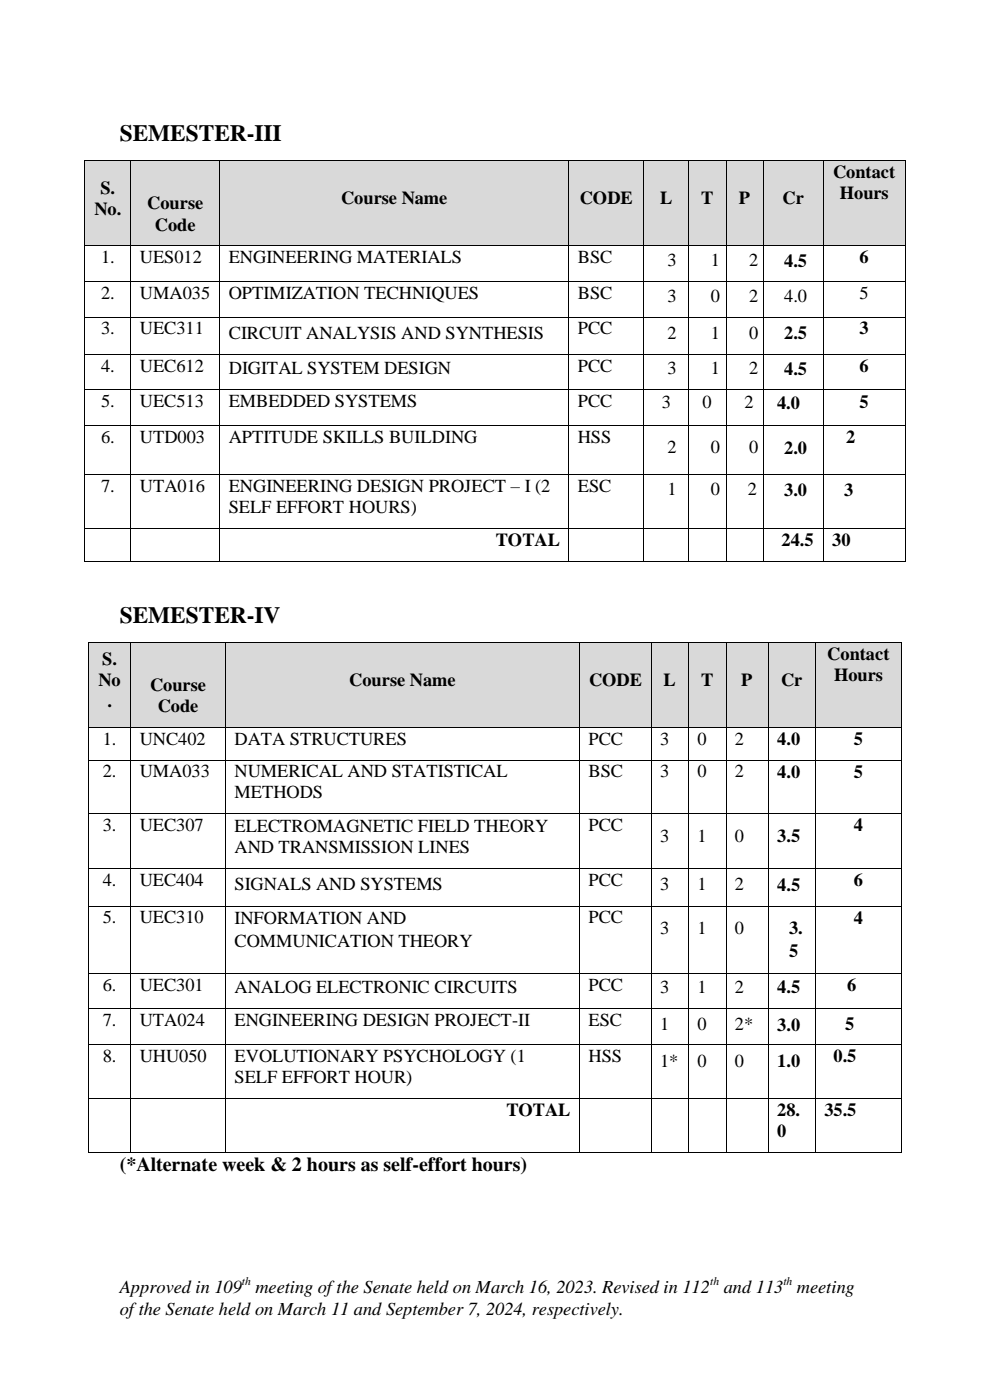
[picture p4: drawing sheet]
<svg xmlns="http://www.w3.org/2000/svg" width="210mm" height="297mm" viewBox="0 0 210 297" stroke-linecap="round" stroke-linejoin="round" font-family="sans-serif">
<defs><g id="words">
<g font-size="5">
<text x="25.4" y="29.9">SEMESTER-III</text>
<text x="25.4" y="132.2">SEMESTER-IV</text>
</g>
<text font-size="4.2" x="25.4" y="248.5">(*Alternate week &amp; 2 hours as self-effort hours)</text>
<g font-size="3.9">
<text x="21.3" y="41.1">S.</text>
<text x="176.7" y="37.7">Contact</text>
<text x="20" y="45.5">No.</text>
<text x="31.3" y="44.4">Course</text>
<text x="72.4" y="43.3">Course Name</text>
<text x="123" y="43.3">CODE</text>
<text x="140" y="43.3">L</text>
<text x="148.8" y="43.3">T</text>
<text x="156.8" y="43.3">P</text>
<text x="166" y="43.3">Cr</text>
<text x="178.2" y="42.1">Hours</text>
<text x="32.9" y="48.9">Code</text>
<text x="21.4" y="55.7">1.</text>
<text x="29.7" y="55.7">UES012</text>
<text x="48.5" y="55.7">ENGINEERING MATERIALS</text>
<text x="122.6" y="55.7">BSC</text>
<text x="141.6" y="56.5">3</text>
<text x="150.8" y="56.5">1</text>
<text x="158.9" y="56.5">2</text>
<text x="166.4" y="56.6">4.5</text>
<text x="182.4" y="55.8">6</text>
<text x="21.4" y="63.4">2.</text>
<text x="29.7" y="63.4">UMA035</text>
<text x="48.5" y="63.4">OPTIMIZATION TECHNIQUES</text>
<text x="122.6" y="63.4">BSC</text>
<text x="141.6" y="64">3</text>
<text x="150.8" y="64">0</text>
<text x="158.9" y="64">2</text>
<text x="166.4" y="64">4.0</text>
<text x="182.4" y="63.4">5</text>
<text x="21.4" y="70.9">3.</text>
<text x="29.7" y="70.9">UEC311</text>
<text x="48.5" y="71.9">CIRCUIT ANALYSIS AND SYNTHESIS</text>
<text x="122.6" y="70.9">PCC</text>
<text x="141.6" y="71.9">2</text>
<text x="150.8" y="71.9">1</text>
<text x="158.9" y="71.9">0</text>
<text x="182.4" y="71">3</text>
<text x="166.4" y="72">2.5</text>
<text x="21.4" y="78.9">4.</text>
<text x="29.7" y="78.9">UEC612</text>
<text x="48.5" y="79.4">DIGITAL SYSTEM DESIGN</text>
<text x="122.6" y="78.9">PCC</text>
<text x="141.6" y="79.4">3</text>
<text x="150.8" y="79.4">1</text>
<text x="158.9" y="79.4">2</text>
<text x="166.4" y="79.5">4.5</text>
<text x="182.4" y="79">6</text>
<text x="21.4" y="86.4">5.</text>
<text x="29.7" y="86.4">UEC513</text>
<text x="48.5" y="86.4">EMBEDDED SYSTEMS</text>
<text x="122.6" y="86.4">PCC</text>
<text x="140.4" y="86.6">3</text>
<text x="149" y="86.6">0</text>
<text x="157.9" y="86.6">2</text>
<text x="164.8" y="86.7">4.0</text>
<text x="182.4" y="86.5">5</text>
<text x="21.4" y="93.9">6.</text>
<text x="29.7" y="93.9">UTD003</text>
<text x="48.5" y="94">APTITUDE SKILLS BUILDING</text>
<text x="122.6" y="93.9">HSS</text>
<text x="179.5" y="94">2</text>
<text x="141.6" y="96.2">2</text>
<text x="150.8" y="96.2">0</text>
<text x="158.9" y="96.2">0</text>
<text x="166.4" y="96.2">2.0</text>
<text x="21.4" y="104.4">7.</text>
<text x="29.7" y="104.4">UTA016</text>
<text x="48.5" y="104.4">ENGINEERING DESIGN PROJECT – I (2</text>
<text x="122.6" y="104.4">ESC</text>
<text x="141.6" y="105.1">1</text>
<text x="150.8" y="105.1">0</text>
<text x="158.6" y="105.1">2</text>
<text x="166.4" y="105.2">3.0</text>
<text x="179.1" y="105.2">3</text>
<text x="48.5" y="108.8">SELF EFFORT HOURS)</text>
<text x="105.2" y="115.8">TOTAL</text>
<text x="165.8" y="115.8">24.5</text>
<text x="176.6" y="115.8">30</text>
<text x="21.7" y="141.1">S.</text>
<text x="175.5" y="139.9">Contact</text>
<text x="20.9" y="145.5">No</text>
<text x="31.8" y="146.7">Course</text>
<text x="74.1" y="145.5">Course Name</text>
<text x="125" y="145.5">CODE</text>
<text x="140.8" y="145.5">L</text>
<text x="148.8" y="145.5">T</text>
<text x="157.3" y="145.5">P</text>
<text x="165.7" y="145.5">Cr</text>
<text x="176.9" y="144.4">Hours</text>
<text x="22.8" y="150">.</text>
<text x="33.5" y="151.1">Code</text>
<text x="21.8" y="158">1.</text>
<text x="29.6" y="158">UNC402</text>
<text x="49.7" y="158">DATA STRUCTURES</text>
<text x="124.9" y="158">PCC</text>
<text x="140" y="158">3</text>
<text x="148" y="158">0</text>
<text x="155.9" y="158">2</text>
<text x="164.9" y="158.1">4.0</text>
<text x="181.1" y="158.1">5</text>
<text x="21.8" y="164.9">2.</text>
<text x="29.6" y="164.9">UMA033</text>
<text x="49.7" y="164.9">NUMERICAL AND STATISTICAL</text>
<text x="124.9" y="164.9">BSC</text>
<text x="140" y="164.9">3</text>
<text x="148" y="164.9">0</text>
<text x="155.9" y="164.9">2</text>
<text x="164.9" y="165">4.0</text>
<text x="181.1" y="165">5</text>
<text x="49.7" y="169.3">METHODS</text>
<text x="21.8" y="176.3">3.</text>
<text x="29.6" y="176.3">UEC307</text>
<text x="49.7" y="176.5">ELECTROMAGNETIC FIELD THEORY</text>
<text x="124.9" y="176.3">PCC</text>
<text x="140" y="178.6">3</text>
<text x="148" y="178.6">1</text>
<text x="155.9" y="178.6">0</text>
<text x="164.9" y="178.7">3.5</text>
<text x="181.1" y="176.3">4</text>
<text x="49.7" y="181">AND TRANSMISSION LINES</text>
<text x="21.8" y="187.9">4.</text>
<text x="29.6" y="187.9">UEC404</text>
<text x="49.7" y="188.9">SIGNALS AND SYSTEMS</text>
<text x="124.9" y="187.9">PCC</text>
<text x="140" y="188.9">3</text>
<text x="148" y="188.9">1</text>
<text x="155.9" y="188.9">2</text>
<text x="164.9" y="189">4.5</text>
<text x="181.1" y="188">6</text>
<text x="21.8" y="195.9">5.</text>
<text x="29.6" y="195.9">UEC310</text>
<text x="49.7" y="196">INFORMATION AND</text>
<text x="124.9" y="195.9">PCC</text>
<text x="181.1" y="196">4</text>
<text x="49.7" y="200.8">COMMUNICATION THEORY</text>
<text x="140" y="198.1">3</text>
<text x="148" y="198.1">1</text>
<text x="155.9" y="198.1">0</text>
<text x="167.4" y="198.2">3.</text>
<text x="167.4" y="203">5</text>
<text x="21.8" y="210.2">6.</text>
<text x="29.6" y="210.2">UEC301</text>
<text x="49.7" y="210.7">ANALOG ELECTRONIC CIRCUITS</text>
<text x="124.9" y="210.2">PCC</text>
<text x="140" y="210.7">3</text>
<text x="148" y="210.7">1</text>
<text x="155.9" y="210.7">2</text>
<text x="164.9" y="210.8">4.5</text>
<text x="179.7" y="210.3">6</text>
<text x="21.8" y="217.6">7.</text>
<text x="29.6" y="217.6">UTA024</text>
<text x="49.7" y="217.6">ENGINEERING DESIGN PROJECT-II</text>
<text x="124.9" y="217.6">ESC</text>
<text x="140" y="218.6">1</text>
<text x="148" y="218.6">0</text>
<text x="155.9" y="218.6">2*</text>
<text x="164.9" y="218.7">3.0</text>
<text x="179.3" y="218.4">5</text>
<text x="21.8" y="225.3">8.</text>
<text x="29.6" y="225.3">UHU050</text>
<text x="49.7" y="225.3">EVOLUTIONARY PSYCHOLOGY (1</text>
<text x="124.9" y="225.3">HSS</text>
<text x="140" y="226.3">1*</text>
<text x="148" y="226.3">0</text>
<text x="155.9" y="226.3">0</text>
<text x="164.9" y="226.3">1.0</text>
<text x="176.8" y="225.4">0.5</text>
<text x="49.7" y="229.8">SELF EFFORT HOUR)</text>
<text x="107.4" y="236.8">TOTAL</text>
<text x="164.9" y="236.8">28.</text>
<text x="174.9" y="236.8">35.5</text>
<text x="164.9" y="241.2">0</text>
<text x="25.4" y="274.4">Approved in 109</text>
<text x="54.2" y="274.4">meeting of the Senate held on March 16, 2023. Revised in 112</text>
<text x="153.5" y="274.4">and 113</text>
<text x="169.1" y="274.4">meeting</text>
<text x="25.4" y="278.9">of the Senate held on March 11 and September 7, 2024, respectively.</text>
</g>
<g font-size="2.5">
<text x="51.3" y="272.6">th</text>
<text x="150.7" y="272.6">th</text>
<text x="166.2" y="272.6">th</text>
</g>
</g></defs>
<g fill="#d9d9d9">
<path d="M18.1 34.1h9.6v3.4h-9.6z" fill-rule="evenodd"/>
<path d="M18.1 37.5h1.8v11.1h-1.8z" fill-rule="evenodd"/>
<path d="M25.9 37.5h1.8v11.1h-1.8z" fill-rule="evenodd"/>
<path d="M18.1 48.6h9.6v3.4h-9.6z" fill-rule="evenodd"/>
<path d="M19.9 37.5h6v4.4h-6z" fill-rule="evenodd"/>
<path d="M19.9 41.9h6v6.7h-6z" fill-rule="evenodd"/>
<path d="M27.9 34.1h1.8v17.9h-1.8z" fill-rule="evenodd"/>
<path d="M44.7 34.1h1.8v17.9h-1.8z" fill-rule="evenodd"/>
<path d="M29.7 34.1h15v6.7h-15z" fill-rule="evenodd"/>
<path d="M29.7 40.8h15v4.5h-15z" fill-rule="evenodd"/>
<path d="M29.7 45.3h15v6.7h-15z" fill-rule="evenodd"/>
<path d="M46.7 34.1h73.9v5.6h-73.9z" fill-rule="evenodd"/>
<path d="M46.7 39.7h1.8v6.7h-1.8z" fill-rule="evenodd"/>
<path d="M118.8 39.7h1.8v6.7h-1.8z" fill-rule="evenodd"/>
<path d="M46.7 46.4h73.9v5.6h-73.9z" fill-rule="evenodd"/>
<path d="M48.5 39.7h70.3v6.7h-70.3z" fill-rule="evenodd"/>
<path d="M120.8 34.1h15.7v5.6h-15.7z" fill-rule="evenodd"/>
<path d="M120.8 39.7h1.8v6.7h-1.8z" fill-rule="evenodd"/>
<path d="M134.6 39.7h1.9v6.7h-1.9z" fill-rule="evenodd"/>
<path d="M120.8 46.4h15.7v5.6h-15.7z" fill-rule="evenodd"/>
<path d="M122.6 39.7h12v6.7h-12z" fill-rule="evenodd"/>
<path d="M136.6 34.1h9.4v5.6h-9.4z" fill-rule="evenodd"/>
<path d="M136.6 39.7h1.9v6.7h-1.9z" fill-rule="evenodd"/>
<path d="M144.2 39.7h1.8v6.7h-1.8z" fill-rule="evenodd"/>
<path d="M136.6 46.4h9.4v5.6h-9.4z" fill-rule="evenodd"/>
<path d="M138.5 39.7h5.7v6.7h-5.7z" fill-rule="evenodd"/>
<path d="M146.2 34.1h7.7v5.6h-7.7z" fill-rule="evenodd"/>
<path d="M146.2 39.7h1.8v6.7h-1.8z" fill-rule="evenodd"/>
<path d="M152.1 39.7h1.8v6.7h-1.8z" fill-rule="evenodd"/>
<path d="M146.2 46.4h7.7v5.6h-7.7z" fill-rule="evenodd"/>
<path d="M148 39.7h4.1v6.7h-4.1z" fill-rule="evenodd"/>
<path d="M154.1 34.1h7.8v5.6h-7.8z" fill-rule="evenodd"/>
<path d="M154.1 39.7h1.8v6.7h-1.8z" fill-rule="evenodd"/>
<path d="M160.1 39.7h1.8v6.7h-1.8z" fill-rule="evenodd"/>
<path d="M154.1 46.4h7.8v5.6h-7.8z" fill-rule="evenodd"/>
<path d="M155.9 39.7h4.2v6.7h-4.2z" fill-rule="evenodd"/>
<path d="M162 34.1h12.6v5.6h-12.6z" fill-rule="evenodd"/>
<path d="M162 39.7h1.9v6.7h-1.9z" fill-rule="evenodd"/>
<path d="M172.8 39.7h1.8v6.7h-1.8z" fill-rule="evenodd"/>
<path d="M162 46.4h12.6v5.6h-12.6z" fill-rule="evenodd"/>
<path d="M163.9 39.7h8.9v6.7h-8.9z" fill-rule="evenodd"/>
<path d="M174.7 34.1h1.9v11.2h-1.9z" fill-rule="evenodd"/>
<path d="M190.2 34.1h1.8v11.2h-1.8z" fill-rule="evenodd"/>
<path d="M174.7 45.3h17.3v6.7h-17.3z" fill-rule="evenodd"/>
<path d="M176.6 34.1h13.6v4.4h-13.6z" fill-rule="evenodd"/>
<path d="M176.6 38.5h13.6v6.8h-13.6z" fill-rule="evenodd"/>
</g>
<g fill="#000">
<path d="M17.9 33.9h.2v.2h-.2z" fill-rule="evenodd"/>
<path d="M17.9 33.9h.2v.2h-.2z" fill-rule="evenodd"/>
<path d="M27.7 33.9h.2v.2h-.2z" fill-rule="evenodd"/>
<path d="M46.5 33.9h.2v.2h-.2z" fill-rule="evenodd"/>
<path d="M120.6 33.9h.2v.2h-.2z" fill-rule="evenodd"/>
<path d="M136.5 33.9h.1v.2h-.1z" fill-rule="evenodd"/>
<path d="M146 33.9h.2v.2h-.2z" fill-rule="evenodd"/>
<path d="M154 33.9h.1v.2h-.1z" fill-rule="evenodd"/>
<path d="M161.9 33.9h.1v.2h-.1z" fill-rule="evenodd"/>
<path d="M174.6 33.9h.1v.2h-.1z" fill-rule="evenodd"/>
<path d="M192 33.9h.2v.2h-.2z" fill-rule="evenodd"/>
<path d="M192 33.9h.2v.2h-.2z" fill-rule="evenodd"/>
<path d="M17.9 52h.2v.2h-.2z" fill-rule="evenodd"/>
<path d="M17.9 59.7h.2v.2h-.2z" fill-rule="evenodd"/>
<path d="M27.7 52h.2v.2h-.2z" fill-rule="evenodd"/>
<path d="M27.7 59.7h.2v.2h-.2z" fill-rule="evenodd"/>
<path d="M46.5 52h.2v.2h-.2z" fill-rule="evenodd"/>
<path d="M46.5 59.7h.2v.2h-.2z" fill-rule="evenodd"/>
<path d="M120.6 52h.2v.2h-.2z" fill-rule="evenodd"/>
<path d="M120.6 59.7h.2v.2h-.2z" fill-rule="evenodd"/>
<path d="M136.5 52h.1v.2h-.1z" fill-rule="evenodd"/>
<path d="M136.5 59.7h.1v.2h-.1z" fill-rule="evenodd"/>
<path d="M146 52h.2v.2h-.2z" fill-rule="evenodd"/>
<path d="M146 59.7h.2v.2h-.2z" fill-rule="evenodd"/>
<path d="M154 52h.1v.2h-.1z" fill-rule="evenodd"/>
<path d="M154 59.7h.1v.2h-.1z" fill-rule="evenodd"/>
<path d="M161.9 52h.1v.2h-.1z" fill-rule="evenodd"/>
<path d="M161.9 59.7h.1v.2h-.1z" fill-rule="evenodd"/>
<path d="M174.6 52h.1v.2h-.1z" fill-rule="evenodd"/>
<path d="M174.6 59.7h.1v.2h-.1z" fill-rule="evenodd"/>
<path d="M192 52h.2v.2h-.2z" fill-rule="evenodd"/>
<path d="M192 59.7h.2v.2h-.2z" fill-rule="evenodd"/>
<path d="M17.9 67.2h.2v.2h-.2z" fill-rule="evenodd"/>
<path d="M17.9 75.1h.2v.2h-.2z" fill-rule="evenodd"/>
<path d="M27.7 67.2h.2v.2h-.2z" fill-rule="evenodd"/>
<path d="M27.7 75.1h.2v.2h-.2z" fill-rule="evenodd"/>
<path d="M46.5 67.2h.2v.2h-.2z" fill-rule="evenodd"/>
<path d="M46.5 75.1h.2v.2h-.2z" fill-rule="evenodd"/>
<path d="M120.6 67.2h.2v.2h-.2z" fill-rule="evenodd"/>
<path d="M120.6 75.1h.2v.2h-.2z" fill-rule="evenodd"/>
<path d="M136.5 67.2h.1v.2h-.1z" fill-rule="evenodd"/>
<path d="M136.5 75.1h.1v.2h-.1z" fill-rule="evenodd"/>
<path d="M146 67.2h.2v.2h-.2z" fill-rule="evenodd"/>
<path d="M146 75.1h.2v.2h-.2z" fill-rule="evenodd"/>
<path d="M154 67.2h.1v.2h-.1z" fill-rule="evenodd"/>
<path d="M154 75.1h.1v.2h-.1z" fill-rule="evenodd"/>
<path d="M161.9 67.2h.1v.2h-.1z" fill-rule="evenodd"/>
<path d="M161.9 75.1h.1v.2h-.1z" fill-rule="evenodd"/>
<path d="M174.6 67.2h.1v.2h-.1z" fill-rule="evenodd"/>
<path d="M174.6 75.1h.1v.2h-.1z" fill-rule="evenodd"/>
<path d="M192 67.2h.2v.2h-.2z" fill-rule="evenodd"/>
<path d="M192 75.1h.2v.2h-.2z" fill-rule="evenodd"/>
<path d="M17.9 82.7h.2v.1h-.2z" fill-rule="evenodd"/>
<path d="M17.9 90.2h.2v.2h-.2z" fill-rule="evenodd"/>
<path d="M27.7 82.7h.2v.1h-.2z" fill-rule="evenodd"/>
<path d="M27.7 90.2h.2v.2h-.2z" fill-rule="evenodd"/>
<path d="M46.5 82.7h.2v.1h-.2z" fill-rule="evenodd"/>
<path d="M46.5 90.2h.2v.2h-.2z" fill-rule="evenodd"/>
<path d="M120.6 82.7h.2v.1h-.2z" fill-rule="evenodd"/>
<path d="M120.6 90.2h.2v.2h-.2z" fill-rule="evenodd"/>
<path d="M136.5 82.7h.1v.1h-.1z" fill-rule="evenodd"/>
<path d="M136.5 90.2h.1v.2h-.1z" fill-rule="evenodd"/>
<path d="M146 82.7h.2v.1h-.2z" fill-rule="evenodd"/>
<path d="M146 90.2h.2v.2h-.2z" fill-rule="evenodd"/>
<path d="M154 82.7h.1v.1h-.1z" fill-rule="evenodd"/>
<path d="M154 90.2h.1v.2h-.1z" fill-rule="evenodd"/>
<path d="M161.9 82.7h.1v.1h-.1z" fill-rule="evenodd"/>
<path d="M161.9 90.2h.1v.2h-.1z" fill-rule="evenodd"/>
<path d="M174.6 82.7h.1v.1h-.1z" fill-rule="evenodd"/>
<path d="M174.6 90.2h.1v.2h-.1z" fill-rule="evenodd"/>
<path d="M192 82.7h.2v.1h-.2z" fill-rule="evenodd"/>
<path d="M192 90.2h.2v.2h-.2z" fill-rule="evenodd"/>
<path d="M17.9 100.7h.2v.2h-.2z" fill-rule="evenodd"/>
<path d="M17.9 112.1h.2v.1h-.2z" fill-rule="evenodd"/>
<path d="M17.9 119h.2v.1h-.2z" fill-rule="evenodd"/>
<path d="M17.9 119h.2v.1h-.2z" fill-rule="evenodd"/>
<path d="M27.7 100.7h.2v.2h-.2z" fill-rule="evenodd"/>
<path d="M27.7 112.1h.2v.1h-.2z" fill-rule="evenodd"/>
<path d="M27.7 119h.2v.1h-.2z" fill-rule="evenodd"/>
<path d="M46.5 100.7h.2v.2h-.2z" fill-rule="evenodd"/>
<path d="M46.5 112.1h.2v.1h-.2z" fill-rule="evenodd"/>
<path d="M46.5 119h.2v.1h-.2z" fill-rule="evenodd"/>
<path d="M120.6 100.7h.2v.2h-.2z" fill-rule="evenodd"/>
<path d="M120.6 112.1h.2v.1h-.2z" fill-rule="evenodd"/>
<path d="M120.6 119h.2v.1h-.2z" fill-rule="evenodd"/>
<path d="M136.5 100.7h.1v.2h-.1z" fill-rule="evenodd"/>
<path d="M136.5 112.1h.1v.1h-.1z" fill-rule="evenodd"/>
<path d="M136.5 119h.1v.1h-.1z" fill-rule="evenodd"/>
<path d="M146 100.7h.2v.2h-.2z" fill-rule="evenodd"/>
<path d="M146 112.1h.2v.1h-.2z" fill-rule="evenodd"/>
<path d="M146 119h.2v.1h-.2z" fill-rule="evenodd"/>
<path d="M154 100.7h.1v.2h-.1z" fill-rule="evenodd"/>
<path d="M154 112.1h.1v.1h-.1z" fill-rule="evenodd"/>
<path d="M154 119h.1v.1h-.1z" fill-rule="evenodd"/>
<path d="M161.9 100.7h.1v.2h-.1z" fill-rule="evenodd"/>
<path d="M161.9 112.1h.1v.1h-.1z" fill-rule="evenodd"/>
<path d="M161.9 119h.1v.1h-.1z" fill-rule="evenodd"/>
<path d="M174.6 100.7h.1v.2h-.1z" fill-rule="evenodd"/>
<path d="M174.6 112.1h.1v.1h-.1z" fill-rule="evenodd"/>
<path d="M174.6 119h.1v.1h-.1z" fill-rule="evenodd"/>
<path d="M192 100.7h.2v.2h-.2z" fill-rule="evenodd"/>
<path d="M192 112.1h.2v.1h-.2z" fill-rule="evenodd"/>
<path d="M192 119h.2v.1h-.2z" fill-rule="evenodd"/>
<path d="M192 119h.2v.1h-.2z" fill-rule="evenodd"/>
</g>
<g fill="none" stroke="#000" stroke-width=".21">
<path d="M18 34.1v17.9M18.1 34h9.6M27.8 34.1v17.9M27.9 34h18.6M46.6 34.1v17.9M46.7 34h73.9M120.7 34.1v17.9M120.8 34h15.7M136.5 34.1v17.9M136.6 34h9.4M146.1 34.1v17.9M146.2 34h7.8"/>
<path d="M154 34.1v17.9M154.1 34h7.8M162 34.1v17.9M162 34h12.6M174.7 34.1v17.9M174.7 34h17.3M192.1 34.1v17.9M18 52.2v7.5M18 59.9v7.3M18.1 52.1h9.6M18.1 59.8h9.6M27.8 52.2v7.5"/>
<path d="M27.8 59.9v7.3M27.9 52.1h18.6M27.9 59.8h18.6M46.6 52.2v7.5M46.6 59.9v7.3M46.7 52.1h73.9M46.7 59.8h73.9M120.7 52.2v7.5M120.7 59.9v7.3M120.8 52.1h15.7M120.8 59.8h15.7M136.5 52.2v7.5"/>
<path d="M136.5 59.9v7.3M136.6 52.1h9.4M136.6 59.8h9.4M146.1 52.2v7.5M146.1 59.9v7.3M146.2 52.1h7.8M146.2 59.8h7.8M154 52.2v7.5M154 59.9v7.3M154.1 52.1h7.8M154.1 59.8h7.8M162 52.2v7.5"/>
<path d="M162 59.9v7.3M162 52.1h12.6M162 59.8h12.6M174.7 52.2v7.5M174.7 59.9v7.3M174.7 52.1h17.3M174.7 59.8h17.3M192.1 52.2v7.5M192.1 59.9v7.3M18 67.4v7.7M18 75.3v7.4M18.1 67.3h9.6"/>
<path d="M18.1 75.2h9.6M27.8 67.4v7.7M27.8 75.3v7.4M27.9 67.3h18.6M27.9 75.2h18.6M46.6 67.4v7.7M46.6 75.3v7.4M46.7 67.3h73.9M46.7 75.2h73.9M120.7 67.4v7.7M120.7 75.3v7.4M120.8 67.3h15.7"/>
<path d="M120.8 75.2h15.7M136.5 67.4v7.7M136.5 75.3v7.4M136.6 67.3h9.4M136.6 75.2h9.4M146.1 67.4v7.7M146.1 75.3v7.4M146.2 67.3h7.8M146.2 75.2h7.8M154 67.4v7.7M154 75.3v7.4M154.1 67.3h7.8"/>
<path d="M154.1 75.2h7.8M162 67.4v7.7M162 75.3v7.4M162 67.3h12.6M162 75.2h12.6M174.7 67.4v7.7M174.7 75.3v7.4M174.7 67.3h17.3M174.7 75.2h17.3M192.1 67.4v7.7M192.1 75.3v7.4M18 82.8v7.4"/>
<path d="M18 90.4v10.3M18.1 82.7h9.6M18.1 90.3h9.6M27.8 82.8v7.4M27.8 90.4v10.3M27.9 82.7h18.6M27.9 90.3h18.6M46.6 82.8v7.4M46.6 90.4v10.3M46.7 82.7h73.9M46.7 90.3h73.9M120.7 82.8v7.4"/>
<path d="M120.7 90.4v10.3M120.8 82.7h15.7M120.8 90.3h15.7M136.5 82.8v7.4M136.5 90.4v10.3M136.6 82.7h9.4M136.6 90.3h9.4M146.1 82.8v7.4M146.1 90.4v10.3M146.2 82.7h7.8M146.2 90.3h7.8M154 82.8v7.4"/>
<path d="M154 90.4v10.3M154.1 82.7h7.8M154.1 90.3h7.8M162 82.8v7.4M162 90.4v10.3M162 82.7h12.6M162 90.3h12.6M174.7 82.8v7.4M174.7 90.4v10.3M174.7 82.7h17.3M174.7 90.3h17.3M192.1 82.8v7.4"/>
<path d="M192.1 90.4v10.3M18 100.9v11.2M18 112.2v6.8M18.1 100.8h9.6M18.1 112.2h9.6M18.1 119.1h9.6M27.8 100.9v11.2M27.8 112.2v6.8M27.9 100.8h18.6M27.9 112.2h18.6M27.9 119.1h18.6M46.6 100.9v11.2"/>
<path d="M46.6 112.2v6.8M46.7 100.8h73.9M46.7 112.2h73.9M46.7 119.1h73.9M120.7 100.9v11.2M120.7 112.2v6.8M120.8 100.8h15.7M120.8 112.2h15.7M120.8 119.1h15.7M136.5 100.9v11.2M136.5 112.2v6.8M136.6 100.8h9.4"/>
<path d="M136.6 112.2h9.4M136.6 119.1h9.4M146.1 100.9v11.2M146.1 112.2v6.8M146.2 100.8h7.8M146.2 112.2h7.8M146.2 119.1h7.8M154 100.9v11.2M154 112.2v6.8M154.1 100.8h7.8M154.1 112.2h7.8M154.1 119.1h7.8"/>
<path d="M162 100.9v11.2M162 112.2v6.8M162 100.8h12.6M162 112.2h12.6M162 119.1h12.6M174.7 100.9v11.2M174.7 112.2v6.8M174.7 100.8h17.3M174.7 112.2h17.3M174.7 119.1h17.3M192.1 100.9v11.2M192.1 112.2v6.8"/>
</g>
<g fill="#d9d9d9">
<path d="M18.8 136.3h8.9v1.2h-8.9z" fill-rule="evenodd"/>
<path d="M18.8 137.5h1.9v15.6h-1.9z" fill-rule="evenodd"/>
<path d="M25.8 137.5h1.9v15.6h-1.9z" fill-rule="evenodd"/>
<path d="M18.8 153.1h8.9v1.2h-8.9z" fill-rule="evenodd"/>
<path d="M20.7 137.5h5.1v4.4h-5.1z" fill-rule="evenodd"/>
<path d="M20.7 141.9h5.1v4.5h-5.1z" fill-rule="evenodd"/>
<path d="M20.7 146.4h5.1v6.7h-5.1z" fill-rule="evenodd"/>
<path d="M27.8 136.3h1.8v18h-1.8z" fill-rule="evenodd"/>
<path d="M45.9 136.3h1.9v18h-1.9z" fill-rule="evenodd"/>
<path d="M29.6 136.3h16.3v6.8h-16.3z" fill-rule="evenodd"/>
<path d="M29.6 143.1h16.3v4.4h-16.3z" fill-rule="evenodd"/>
<path d="M29.6 147.5h16.3v6.8h-16.3z" fill-rule="evenodd"/>
<path d="M47.9 136.3h75v5.6h-75z" fill-rule="evenodd"/>
<path d="M47.9 141.9h1.8v6.8h-1.8z" fill-rule="evenodd"/>
<path d="M121.1 141.9h1.8v6.8h-1.8z" fill-rule="evenodd"/>
<path d="M47.9 148.7h75v5.6h-75z" fill-rule="evenodd"/>
<path d="M49.7 141.9h71.4v6.8h-71.4z" fill-rule="evenodd"/>
<path d="M123 136.3h15v5.6h-15z" fill-rule="evenodd"/>
<path d="M123 141.9h1.9v6.8h-1.9z" fill-rule="evenodd"/>
<path d="M136.2 141.9h1.8v6.8h-1.8z" fill-rule="evenodd"/>
<path d="M123 148.7h15v5.6h-15z" fill-rule="evenodd"/>
<path d="M124.9 141.9h11.3v6.8h-11.3z" fill-rule="evenodd"/>
<path d="M138.2 136.3h7.8v5.6h-7.8z" fill-rule="evenodd"/>
<path d="M138.2 141.9h1.8v6.8h-1.8z" fill-rule="evenodd"/>
<path d="M144.2 141.9h1.8v6.8h-1.8z" fill-rule="evenodd"/>
<path d="M138.2 148.7h7.8v5.6h-7.8z" fill-rule="evenodd"/>
<path d="M140 141.9h4.2v6.8h-4.2z" fill-rule="evenodd"/>
<path d="M146.2 136.3h7.7v5.6h-7.7z" fill-rule="evenodd"/>
<path d="M146.2 141.9h1.8v6.8h-1.8z" fill-rule="evenodd"/>
<path d="M152.1 141.9h1.8v6.8h-1.8z" fill-rule="evenodd"/>
<path d="M146.2 148.7h7.7v5.6h-7.7z" fill-rule="evenodd"/>
<path d="M148 141.9h4.1v6.8h-4.1z" fill-rule="evenodd"/>
<path d="M154.1 136.3h8.8v5.6h-8.8z" fill-rule="evenodd"/>
<path d="M154.1 141.9h1.8v6.8h-1.8z" fill-rule="evenodd"/>
<path d="M161.1 141.9h1.8v6.8h-1.8z" fill-rule="evenodd"/>
<path d="M154.1 148.7h8.8v5.6h-8.8z" fill-rule="evenodd"/>
<path d="M155.9 141.9h5.2v6.8h-5.2z" fill-rule="evenodd"/>
<path d="M163.1 136.3h9.8v5.6h-9.8z" fill-rule="evenodd"/>
<path d="M163.1 141.9h1.8v6.8h-1.8z" fill-rule="evenodd"/>
<path d="M171.1 141.9h1.8v6.8h-1.8z" fill-rule="evenodd"/>
<path d="M163.1 148.7h9.8v5.6h-9.8z" fill-rule="evenodd"/>
<path d="M164.9 141.9h6.2v6.8h-6.2z" fill-rule="evenodd"/>
<path d="M173.1 136.3h1.8v11.2h-1.8z" fill-rule="evenodd"/>
<path d="M189.4 136.3h1.8v11.2h-1.8z" fill-rule="evenodd"/>
<path d="M173.1 147.5h18.1v6.8h-18.1z" fill-rule="evenodd"/>
<path d="M174.9 136.3h14.5v4.5h-14.5z" fill-rule="evenodd"/>
<path d="M174.9 140.8h14.5v6.7h-14.5z" fill-rule="evenodd"/>
</g>
<g fill="#000">
<path d="M18.6 136.2h.2v.1h-.2z" fill-rule="evenodd"/>
<path d="M18.6 136.2h.2v.1h-.2z" fill-rule="evenodd"/>
<path d="M27.7 136.2h.1v.1h-.1z" fill-rule="evenodd"/>
<path d="M47.8 136.2h.1v.1h-.1z" fill-rule="evenodd"/>
<path d="M122.9 136.2h.1v.1h-.1z" fill-rule="evenodd"/>
<path d="M138.1 136.2h.1v.1h-.1z" fill-rule="evenodd"/>
<path d="M146 136.2h.2v.1h-.2z" fill-rule="evenodd"/>
<path d="M154 136.2h.1v.1h-.1z" fill-rule="evenodd"/>
<path d="M162.9 136.2h.2v.1h-.2z" fill-rule="evenodd"/>
<path d="M172.9 136.2h.2v.1h-.2z" fill-rule="evenodd"/>
<path d="M191.2 136.2h.2v.1h-.2z" fill-rule="evenodd"/>
<path d="M191.2 136.2h.2v.1h-.2z" fill-rule="evenodd"/>
<path d="M18.6 154.3h.2v.2h-.2z" fill-rule="evenodd"/>
<path d="M27.7 154.3h.1v.2h-.1z" fill-rule="evenodd"/>
<path d="M47.8 154.3h.1v.2h-.1z" fill-rule="evenodd"/>
<path d="M122.9 154.3h.1v.2h-.1z" fill-rule="evenodd"/>
<path d="M138.1 154.3h.1v.2h-.1z" fill-rule="evenodd"/>
<path d="M146 154.3h.2v.2h-.2z" fill-rule="evenodd"/>
<path d="M154 154.3h.1v.2h-.1z" fill-rule="evenodd"/>
<path d="M162.9 154.3h.2v.2h-.2z" fill-rule="evenodd"/>
<path d="M172.9 154.3h.2v.2h-.2z" fill-rule="evenodd"/>
<path d="M191.2 154.3h.2v.2h-.2z" fill-rule="evenodd"/>
<path d="M18.6 161.2h.2v.2h-.2z" fill-rule="evenodd"/>
<path d="M18.6 172.6h.2v.1h-.2z" fill-rule="evenodd"/>
<path d="M27.7 161.2h.1v.2h-.1z" fill-rule="evenodd"/>
<path d="M27.7 172.6h.1v.1h-.1z" fill-rule="evenodd"/>
<path d="M47.8 161.2h.1v.2h-.1z" fill-rule="evenodd"/>
<path d="M47.8 172.6h.1v.1h-.1z" fill-rule="evenodd"/>
<path d="M122.9 161.2h.1v.2h-.1z" fill-rule="evenodd"/>
<path d="M122.9 172.6h.1v.1h-.1z" fill-rule="evenodd"/>
<path d="M138.1 161.2h.1v.2h-.1z" fill-rule="evenodd"/>
<path d="M138.1 172.6h.1v.1h-.1z" fill-rule="evenodd"/>
<path d="M146 161.2h.2v.2h-.2z" fill-rule="evenodd"/>
<path d="M146 172.6h.2v.1h-.2z" fill-rule="evenodd"/>
<path d="M154 161.2h.1v.2h-.1z" fill-rule="evenodd"/>
<path d="M154 172.6h.1v.1h-.1z" fill-rule="evenodd"/>
<path d="M162.9 161.2h.2v.2h-.2z" fill-rule="evenodd"/>
<path d="M162.9 172.6h.2v.1h-.2z" fill-rule="evenodd"/>
<path d="M172.9 161.2h.2v.2h-.2z" fill-rule="evenodd"/>
<path d="M172.9 172.6h.2v.1h-.2z" fill-rule="evenodd"/>
<path d="M191.2 161.2h.2v.2h-.2z" fill-rule="evenodd"/>
<path d="M191.2 172.6h.2v.1h-.2z" fill-rule="evenodd"/>
<path d="M18.6 184.2h.2v.2h-.2z" fill-rule="evenodd"/>
<path d="M18.6 192.2h.2v.2h-.2z" fill-rule="evenodd"/>
<path d="M27.7 184.2h.1v.2h-.1z" fill-rule="evenodd"/>
<path d="M27.7 192.2h.1v.2h-.1z" fill-rule="evenodd"/>
<path d="M47.8 184.2h.1v.2h-.1z" fill-rule="evenodd"/>
<path d="M47.8 192.2h.1v.2h-.1z" fill-rule="evenodd"/>
<path d="M122.9 184.2h.1v.2h-.1z" fill-rule="evenodd"/>
<path d="M122.9 192.2h.1v.2h-.1z" fill-rule="evenodd"/>
<path d="M138.1 184.2h.1v.2h-.1z" fill-rule="evenodd"/>
<path d="M138.1 192.2h.1v.2h-.1z" fill-rule="evenodd"/>
<path d="M146 184.2h.2v.2h-.2z" fill-rule="evenodd"/>
<path d="M146 192.2h.2v.2h-.2z" fill-rule="evenodd"/>
<path d="M154 184.2h.1v.2h-.1z" fill-rule="evenodd"/>
<path d="M154 192.2h.1v.2h-.1z" fill-rule="evenodd"/>
<path d="M162.9 184.2h.2v.2h-.2z" fill-rule="evenodd"/>
<path d="M162.9 192.2h.2v.2h-.2z" fill-rule="evenodd"/>
<path d="M172.9 184.2h.2v.2h-.2z" fill-rule="evenodd"/>
<path d="M172.9 192.2h.2v.2h-.2z" fill-rule="evenodd"/>
<path d="M191.2 184.2h.2v.2h-.2z" fill-rule="evenodd"/>
<path d="M191.2 192.2h.2v.2h-.2z" fill-rule="evenodd"/>
<path d="M18.6 206.5h.2v.2h-.2z" fill-rule="evenodd"/>
<path d="M18.6 213.9h.2v.2h-.2z" fill-rule="evenodd"/>
<path d="M27.7 206.5h.1v.2h-.1z" fill-rule="evenodd"/>
<path d="M27.7 213.9h.1v.2h-.1z" fill-rule="evenodd"/>
<path d="M47.8 206.5h.1v.2h-.1z" fill-rule="evenodd"/>
<path d="M47.8 213.9h.1v.2h-.1z" fill-rule="evenodd"/>
<path d="M122.9 206.5h.1v.2h-.1z" fill-rule="evenodd"/>
<path d="M122.9 213.9h.1v.2h-.1z" fill-rule="evenodd"/>
<path d="M138.1 206.5h.1v.2h-.1z" fill-rule="evenodd"/>
<path d="M138.1 213.9h.1v.2h-.1z" fill-rule="evenodd"/>
<path d="M146 206.5h.2v.2h-.2z" fill-rule="evenodd"/>
<path d="M146 213.9h.2v.2h-.2z" fill-rule="evenodd"/>
<path d="M154 206.5h.1v.2h-.1z" fill-rule="evenodd"/>
<path d="M154 213.9h.1v.2h-.1z" fill-rule="evenodd"/>
<path d="M162.9 206.5h.2v.2h-.2z" fill-rule="evenodd"/>
<path d="M162.9 213.9h.2v.2h-.2z" fill-rule="evenodd"/>
<path d="M172.9 206.5h.2v.2h-.2z" fill-rule="evenodd"/>
<path d="M172.9 213.9h.2v.2h-.2z" fill-rule="evenodd"/>
<path d="M191.2 206.5h.2v.2h-.2z" fill-rule="evenodd"/>
<path d="M191.2 213.9h.2v.2h-.2z" fill-rule="evenodd"/>
<path d="M18.6 221.6h.2v.2h-.2z" fill-rule="evenodd"/>
<path d="M18.6 233h.2v.2h-.2z" fill-rule="evenodd"/>
<path d="M27.7 221.6h.1v.2h-.1z" fill-rule="evenodd"/>
<path d="M27.7 233h.1v.2h-.1z" fill-rule="evenodd"/>
<path d="M47.8 221.6h.1v.2h-.1z" fill-rule="evenodd"/>
<path d="M47.8 233h.1v.2h-.1z" fill-rule="evenodd"/>
<path d="M122.9 221.6h.1v.2h-.1z" fill-rule="evenodd"/>
<path d="M122.9 233h.1v.2h-.1z" fill-rule="evenodd"/>
<path d="M138.1 221.6h.1v.2h-.1z" fill-rule="evenodd"/>
<path d="M138.1 233h.1v.2h-.1z" fill-rule="evenodd"/>
<path d="M146 221.6h.2v.2h-.2z" fill-rule="evenodd"/>
<path d="M146 233h.2v.2h-.2z" fill-rule="evenodd"/>
<path d="M154 221.6h.1v.2h-.1z" fill-rule="evenodd"/>
<path d="M154 233h.1v.2h-.1z" fill-rule="evenodd"/>
<path d="M162.9 221.6h.2v.2h-.2z" fill-rule="evenodd"/>
<path d="M162.9 233h.2v.2h-.2z" fill-rule="evenodd"/>
<path d="M172.9 221.6h.2v.2h-.2z" fill-rule="evenodd"/>
<path d="M172.9 233h.2v.2h-.2z" fill-rule="evenodd"/>
<path d="M191.2 221.6h.2v.2h-.2z" fill-rule="evenodd"/>
<path d="M191.2 233h.2v.2h-.2z" fill-rule="evenodd"/>
<path d="M18.6 244.4h.2v.2h-.2z" fill-rule="evenodd"/>
<path d="M18.6 244.4h.2v.2h-.2z" fill-rule="evenodd"/>
<path d="M27.7 244.4h.1v.2h-.1z" fill-rule="evenodd"/>
<path d="M47.8 244.4h.1v.2h-.1z" fill-rule="evenodd"/>
<path d="M122.9 244.4h.1v.2h-.1z" fill-rule="evenodd"/>
<path d="M138.1 244.4h.1v.2h-.1z" fill-rule="evenodd"/>
<path d="M146 244.4h.2v.2h-.2z" fill-rule="evenodd"/>
<path d="M154 244.4h.1v.2h-.1z" fill-rule="evenodd"/>
<path d="M162.9 244.4h.2v.2h-.2z" fill-rule="evenodd"/>
<path d="M172.9 244.4h.2v.2h-.2z" fill-rule="evenodd"/>
<path d="M191.2 244.4h.2v.2h-.2z" fill-rule="evenodd"/>
<path d="M191.2 244.4h.2v.2h-.2z" fill-rule="evenodd"/>
</g>
<g fill="none" stroke="#000" stroke-width=".21">
<path d="M18.7 136.3v18M18.8 136.2h8.9M27.7 136.3v18M27.8 136.2h20M47.8 136.3v18M47.9 136.2h75M123 136.3v18M123 136.2h15.1M138.2 136.3v18M138.2 136.2h7.8M146.1 136.3v18M146.2 136.2h7.8"/>
<path d="M154 136.3v18M154.1 136.2h8.8M163 136.3v18M163.1 136.2h9.8M173 136.3v18M173.1 136.2h18.1M191.3 136.3v18M18.7 154.5v6.7M18.8 154.4h8.9M27.7 154.5v6.7M27.8 154.4h20M47.8 154.5v6.7"/>
<path d="M47.9 154.4h75M123 154.5v6.7M123 154.4h15.1M138.2 154.5v6.7M138.2 154.4h7.8M146.1 154.5v6.7M146.2 154.4h7.8M154 154.5v6.7M154.1 154.4h8.8M163 154.5v6.7M163.1 154.4h9.8M173 154.5v6.7"/>
<path d="M173.1 154.4h18.1M191.3 154.5v6.7M18.7 161.4v11.2M18.7 172.7v11.5M18.8 161.3h8.9M18.8 172.7h8.9M27.7 161.4v11.2M27.7 172.7v11.5M27.8 161.3h20M27.8 172.7h20M47.8 161.4v11.2M47.8 172.7v11.5"/>
<path d="M47.9 161.3h75M47.9 172.7h75M123 161.4v11.2M123 172.7v11.5M123 161.3h15.1M123 172.7h15.1M138.2 161.4v11.2M138.2 172.7v11.5M138.2 161.3h7.8M138.2 172.7h7.8M146.1 161.4v11.2M146.1 172.7v11.5"/>
<path d="M146.2 161.3h7.8M146.2 172.7h7.8M154 161.4v11.2M154 172.7v11.5M154.1 161.3h8.8M154.1 172.7h8.8M163 161.4v11.2M163 172.7v11.5M163.1 161.3h9.8M163.1 172.7h9.8M173 161.4v11.2M173 172.7v11.5"/>
<path d="M173.1 161.3h18.1M173.1 172.7h18.1M191.3 161.4v11.2M191.3 172.7v11.5M18.7 184.4v7.8M18.7 192.4v14.1M18.8 184.3h8.9M18.8 192.3h8.9M27.7 184.4v7.8M27.7 192.4v14.1M27.8 184.3h20M27.8 192.3h20"/>
<path d="M47.8 184.4v7.8M47.8 192.4v14.1M47.9 184.3h75M47.9 192.3h75M123 184.4v7.8M123 192.4v14.1M123 184.3h15.1M123 192.3h15.1M138.2 184.4v7.8M138.2 192.4v14.1M138.2 184.3h7.8M138.2 192.3h7.8"/>
<path d="M146.1 184.4v7.8M146.1 192.4v14.1M146.2 184.3h7.8M146.2 192.3h7.8M154 184.4v7.8M154 192.4v14.1M154.1 184.3h8.8M154.1 192.3h8.8M163 184.4v7.8M163 192.4v14.1M163.1 184.3h9.8M163.1 192.3h9.8"/>
<path d="M173 184.4v7.8M173 192.4v14.1M173.1 184.3h18.1M173.1 192.3h18.1M191.3 184.4v7.8M191.3 192.4v14.1M18.7 206.7v7.2M18.7 214.1v7.5M18.8 206.6h8.9M18.8 214h8.9M27.7 206.7v7.2M27.7 214.1v7.5"/>
<path d="M27.8 206.6h20M27.8 214h20M47.8 206.7v7.2M47.8 214.1v7.5M47.9 206.6h75M47.9 214h75M123 206.7v7.2M123 214.1v7.5M123 206.6h15.1M123 214h15.1M138.2 206.7v7.2M138.2 214.1v7.5"/>
<path d="M138.2 206.6h7.8M138.2 214h7.8M146.1 206.7v7.2M146.1 214.1v7.5M146.2 206.6h7.8M146.2 214h7.8M154 206.7v7.2M154 214.1v7.5M154.1 206.6h8.8M154.1 214h8.8M163 206.7v7.2M163 214.1v7.5"/>
<path d="M163.1 206.6h9.8M163.1 214h9.8M173 206.7v7.2M173 214.1v7.5M173.1 206.6h18.1M173.1 214h18.1M191.3 206.7v7.2M191.3 214.1v7.5M18.7 221.8v11.2M18.7 233.2v11.2M18.8 221.7h8.9M18.8 233.1h8.9"/>
<path d="M27.7 221.8v11.2M27.7 233.2v11.2M27.8 221.7h20M27.8 233.1h20M47.8 221.8v11.2M47.8 233.2v11.2M47.9 221.7h75M47.9 233.1h75M123 221.8v11.2M123 233.2v11.2M123 221.7h15.1M123 233.1h15.1"/>
<path d="M138.2 221.8v11.2M138.2 233.2v11.2M138.2 221.7h7.8M138.2 233.1h7.8M146.1 221.8v11.2M146.1 233.2v11.2M146.2 221.7h7.8M146.2 233.1h7.8M154 221.8v11.2M154 233.2v11.2M154.1 221.7h8.8M154.1 233.1h8.8"/>
<path d="M163 221.8v11.2M163 233.2v11.2M163.1 221.7h9.8M163.1 233.1h9.8M173 221.8v11.2M173 233.2v11.2M173.1 221.7h18.1M173.1 233.1h18.1M191.3 221.8v11.2M191.3 233.2v11.2M18.8 244.5h8.9M27.8 244.5h20"/>
<path d="M47.9 244.5h75M123 244.5h15.1M138.2 244.5h7.8M146.2 244.5h7.8M154.1 244.5h8.8M163.1 244.5h9.8M173.1 244.5h18.1"/>
</g>
<use href="#words"/>
</svg>
